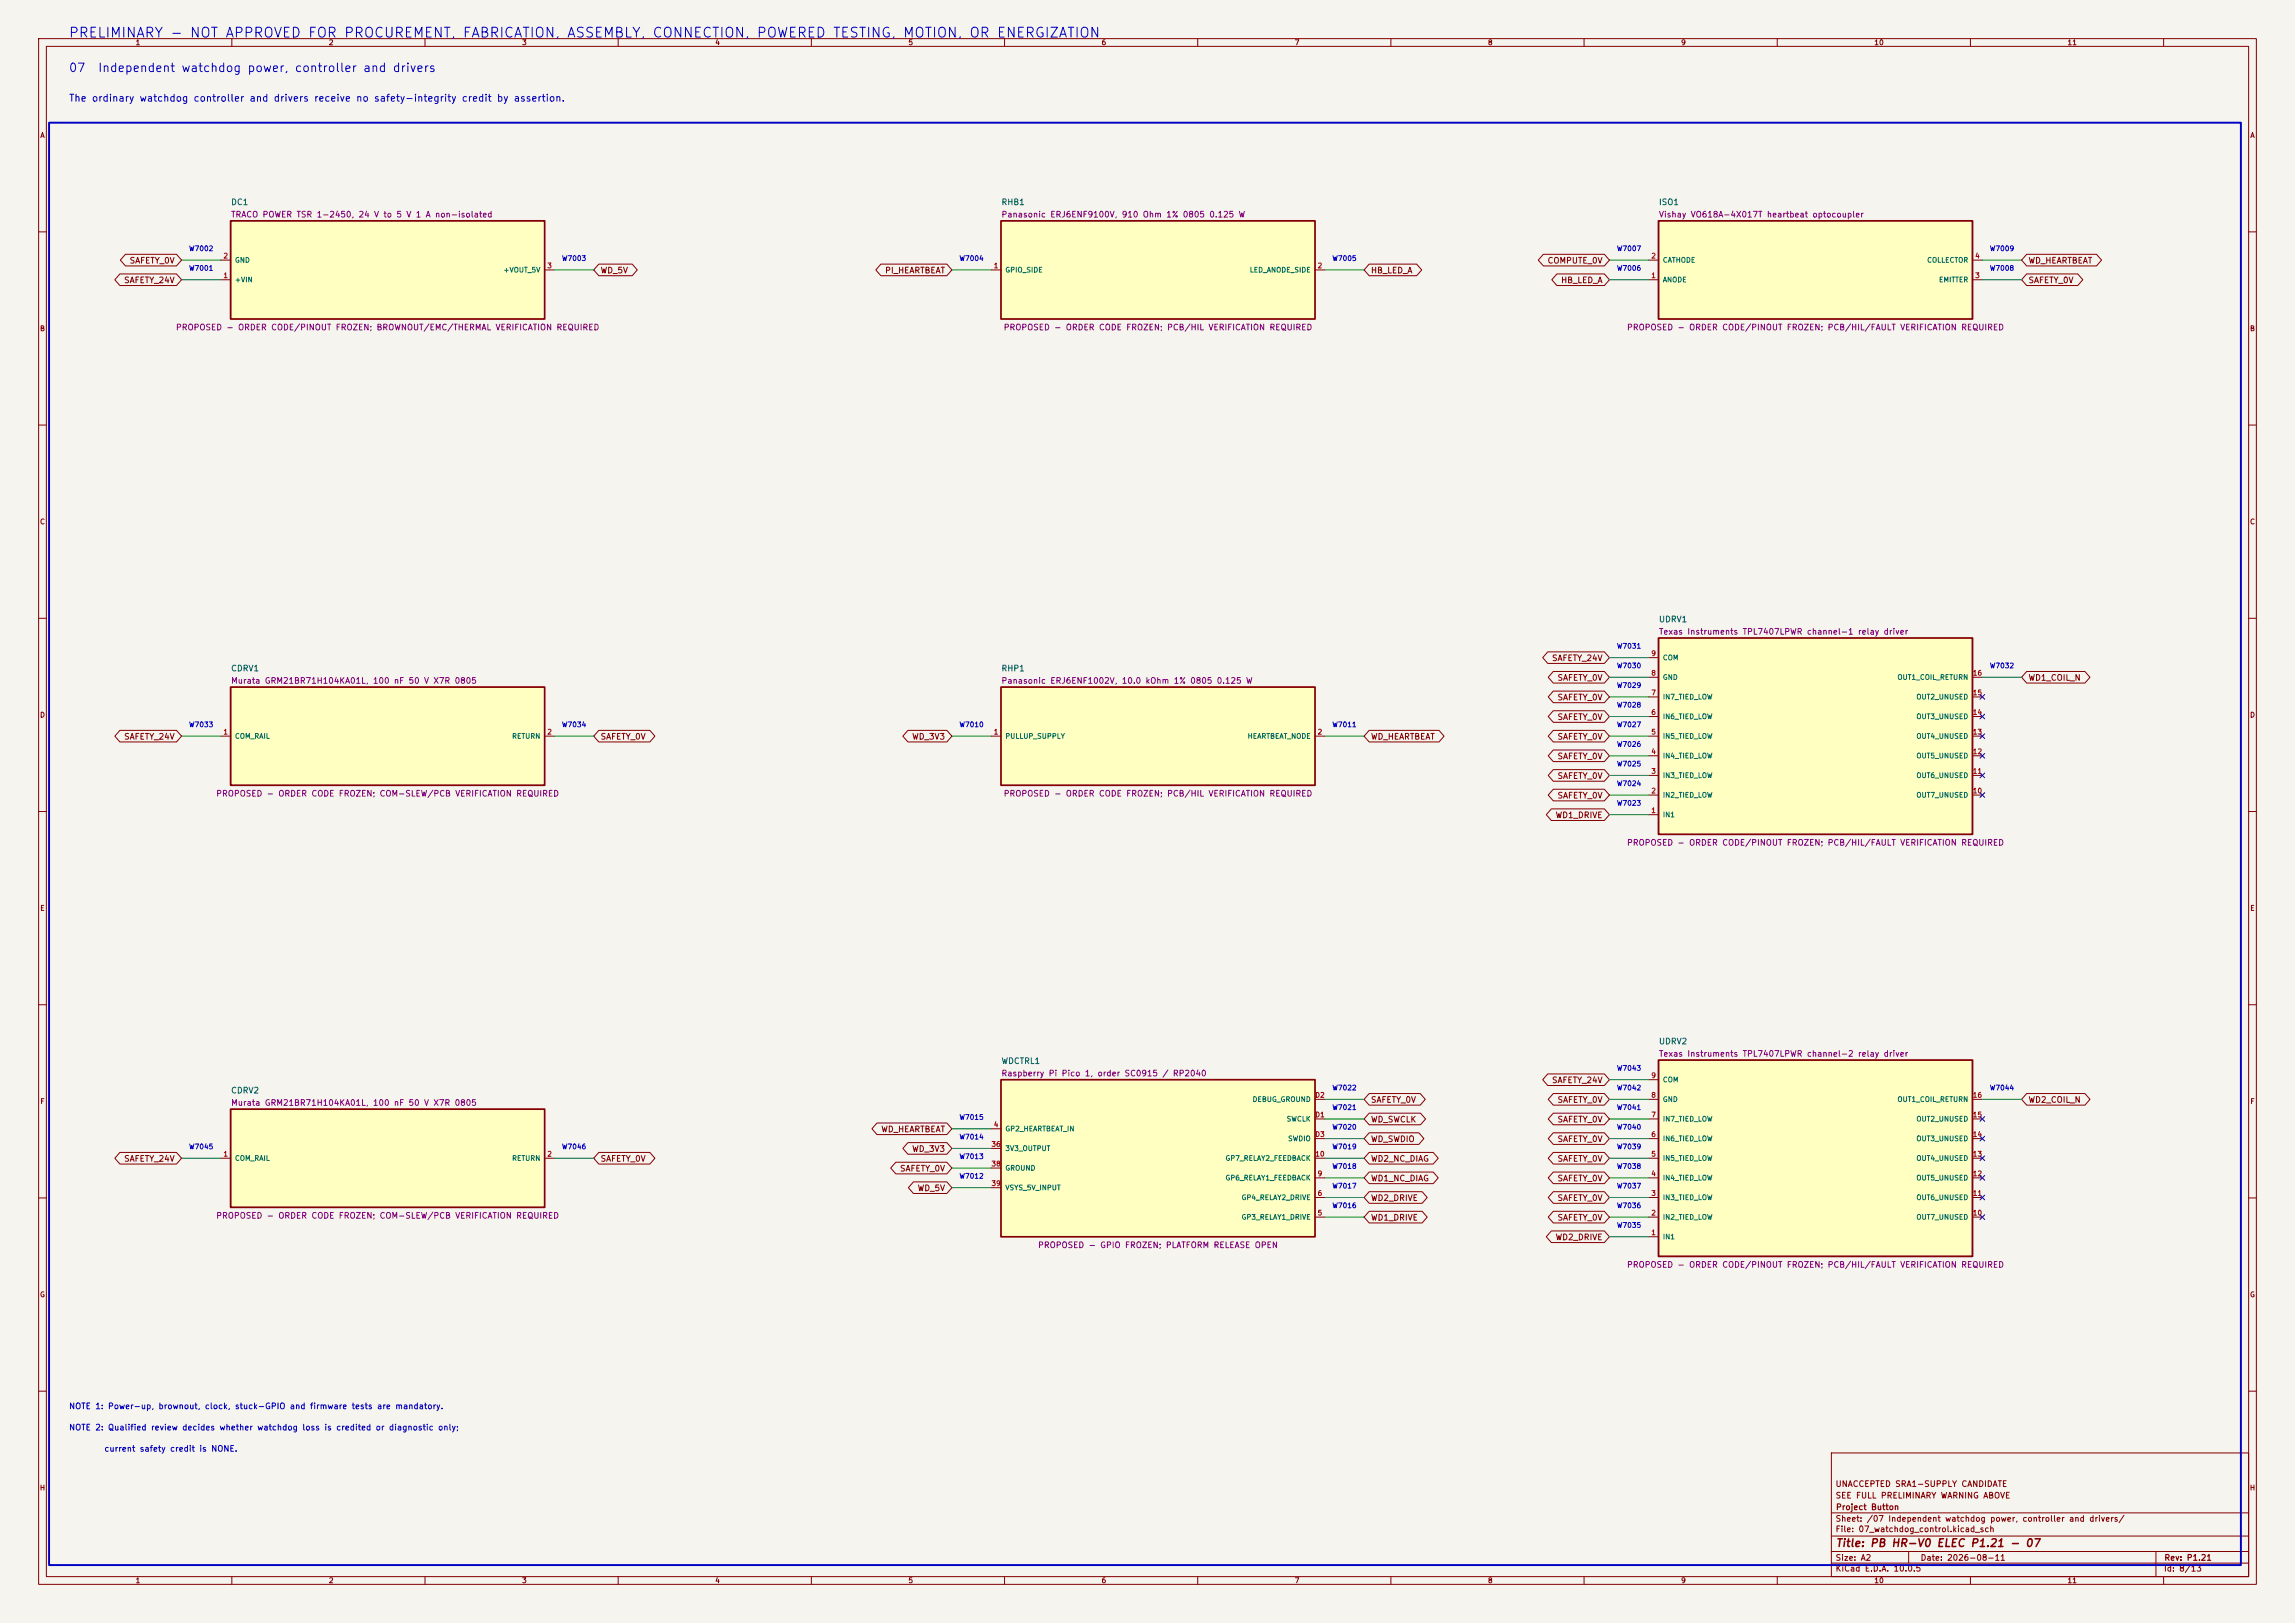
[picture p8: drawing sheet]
<svg xmlns="http://www.w3.org/2000/svg" width="594mm" height="420mm" viewBox="0 0 594 420" stroke-linecap="round" stroke-linejoin="round" font-family="sans-serif">
<defs><g id="words">
<text font-size="2.5" fill="#0000c2" x="17.6" y="10.4">PRELIMINARY - NOT APPROVED FOR PROCUREMENT, FABRICATION, ASSEMBLY, CONNECTION, POWERED TESTING, MOTION, OR ENERGIZATION</text>
<g font-size="2.2" fill="#0000c2">
<text x="17.7" y="19.2">07</text>
<text x="25.2" y="19.2">Independent watchdog power, controller and drivers</text>
</g>
<text font-size="2" fill="#840000" x="475" y="400.8">Title: PB HR-V0 ELEC P1.21 - 07</text>
<text font-size="1.8" fill="#0000c2" x="17.7" y="26.7">The ordinary watchdog controller and drivers receive no safety-integrity credit by assertion.</text>
<g font-size="1.5" fill="#006464">
<text x="59.7" y="53.4">DC1</text>
<text x="259.1" y="53.4">RHB1</text>
<text x="429.2" y="53.4">ISO1</text>
<text x="429.2" y="161.4">UDRV1</text>
<text x="59.7" y="174.1">CDRV1</text>
<text x="259.1" y="174.1">RHP1</text>
<text x="259.1" y="275.7">WDCTRL1</text>
<text x="429.2" y="270.6">UDRV2</text>
<text x="59.7" y="283.3">CDRV2</text>
</g>
<g font-size="1.5" fill="#840084">
<text x="59.7" y="56.6">TRACO POWER TSR 1-2450, 24 V to 5 V 1 A non-isolated</text>
<text x="259.1" y="56.6">Panasonic ERJ6ENF9100V, 910 Ohm 1% 0805 0.125 W</text>
<text x="429.2" y="56.6">Vishay VO618A-4X017T heartbeat optocoupler</text>
<text x="45.4" y="85.8">PROPOSED - ORDER CODE/PINOUT FROZEN; BROWNOUT/EMC/THERMAL VERIFICATION REQUIRED</text>
<text x="259.6" y="85.8">PROPOSED - ORDER CODE FROZEN; PCB/HIL VERIFICATION REQUIRED</text>
<text x="421" y="85.8">PROPOSED - ORDER CODE/PINOUT FROZEN; PCB/HIL/FAULT VERIFICATION REQUIRED</text>
<text x="429.2" y="164.6">Texas Instruments TPL7407LPWR channel-1 relay driver</text>
<text x="59.7" y="177.3">Murata GRM21BR71H104KA01L, 100 nF 50 V X7R 0805</text>
<text x="259.1" y="177.3">Panasonic ERJ6ENF1002V, 10.0 kOhm 1% 0805 0.125 W</text>
<text x="55.8" y="206.5">PROPOSED - ORDER CODE FROZEN; COM-SLEW/PCB VERIFICATION REQUIRED</text>
<text x="259.6" y="206.5">PROPOSED - ORDER CODE FROZEN; PCB/HIL VERIFICATION REQUIRED</text>
<text x="421" y="219.2">PROPOSED - ORDER CODE/PINOUT FROZEN; PCB/HIL/FAULT VERIFICATION REQUIRED</text>
<text x="429.2" y="273.8">Texas Instruments TPL7407LPWR channel-2 relay driver</text>
<text x="259.1" y="278.9">Raspberry Pi Pico 1, order SC0915 / RP2040</text>
<text x="59.7" y="286.5">Murata GRM21BR71H104KA01L, 100 nF 50 V X7R 0805</text>
<text x="55.8" y="315.7">PROPOSED - ORDER CODE FROZEN; COM-SLEW/PCB VERIFICATION REQUIRED</text>
<text x="268.5" y="323.3">PROPOSED - GPIO FROZEN; PLATFORM RELEASE OPEN</text>
<text x="421" y="328.4">PROPOSED - ORDER CODE/PINOUT FROZEN; PCB/HIL/FAULT VERIFICATION REQUIRED</text>
</g>
<g font-size="1.5" fill="#840000">
<text x="33.4" y="68.6">SAFETY_0V</text>
<text x="155.3" y="71.1">WD_5V</text>
<text x="228.9" y="71.1">PI_HEARTBEAT</text>
<text x="354.7" y="71.1">HB_LED_A</text>
<text x="400.4" y="68.6">COMPUTE_0V</text>
<text x="524.9" y="68.6">WD_HEARTBEAT</text>
<text x="32" y="73.6">SAFETY_24V</text>
<text x="403.9" y="73.6">HB_LED_A</text>
<text x="524.9" y="73.6">SAFETY_0V</text>
<text x="401.6" y="171.4">SAFETY_24V</text>
<text x="403" y="176.5">SAFETY_0V</text>
<text x="524.9" y="176.5">WD1_COIL_N</text>
<text x="403" y="181.6">SAFETY_0V</text>
<text x="32" y="191.7">SAFETY_24V</text>
<text x="155.3" y="191.7">SAFETY_0V</text>
<text x="235.9" y="191.7">WD_3V3</text>
<text x="354.7" y="191.7">WD_HEARTBEAT</text>
<text x="403" y="186.7">SAFETY_0V</text>
<text x="403" y="191.7">SAFETY_0V</text>
<text x="403" y="196.8">SAFETY_0V</text>
<text x="403" y="201.9">SAFETY_0V</text>
<text x="403" y="207">SAFETY_0V</text>
<text x="402.5" y="212.1">WD1_DRIVE</text>
<text x="401.6" y="280.6">SAFETY_24V</text>
<text x="354.7" y="285.7">SAFETY_0V</text>
<text x="403" y="285.7">SAFETY_0V</text>
<text x="524.9" y="285.7">WD2_COIL_N</text>
<text x="227.9" y="293.3">WD_HEARTBEAT</text>
<text x="354.7" y="290.8">WD_SWCLK</text>
<text x="403" y="290.8">SAFETY_0V</text>
<text x="235.9" y="298.4">WD_3V3</text>
<text x="354.7" y="295.9">WD_SWDIO</text>
<text x="403" y="295.9">SAFETY_0V</text>
<text x="32" y="301">SAFETY_24V</text>
<text x="155.3" y="301">SAFETY_0V</text>
<text x="232.8" y="303.5">SAFETY_0V</text>
<text x="354.7" y="301">WD2_NC_DIAG</text>
<text x="403" y="301">SAFETY_0V</text>
<text x="237.4" y="308.6">WD_5V</text>
<text x="354.7" y="306">WD1_NC_DIAG</text>
<text x="354.7" y="311.1">WD2_DRIVE</text>
<text x="403" y="306">SAFETY_0V</text>
<text x="403" y="311.1">SAFETY_0V</text>
<text x="354.7" y="316.2">WD1_DRIVE</text>
<text x="403" y="316.2">SAFETY_0V</text>
<text x="402.5" y="321.3">WD2_DRIVE</text>
<text x="475" y="388.1">SEE FULL PRELIMINARY WARNING ABOVE</text>
<text x="475" y="385.1">UNACCEPTED SRA1-SUPPLY CANDIDATE</text>
<text x="475" y="394.1">Sheet: /07 Independent watchdog power, controller and drivers/</text>
<text x="475.1" y="391.1">Project Button</text>
<text x="475" y="396.8">File: 07_watchdog_control.kicad_sch</text>
<text x="475" y="407">KiCad E.D.A. 10.0.5</text>
<text x="475" y="404.2">Size: A2</text>
<text x="497" y="404.2">Date: 2026-08-11</text>
<text x="560" y="407">Id: 8/13</text>
<text x="560.1" y="404.2">Rev: P1.21</text>
</g>
<g font-size="1.5" fill="#0000c2">
<text x="17.7" y="365">NOTE 1: Power-up, brownout, clock, stuck-GPIO and firmware tests are mandatory.</text>
<text x="17.7" y="370.5">NOTE 2: Qualified review decides whether watchdog loss is credited or diagnostic only;</text>
<text x="26.9" y="376">current safety credit is NONE.</text>
</g>
<g font-size="1.3" fill="#840000">
<text x="35" y="12">1</text>
<text x="85" y="12">2</text>
<text x="135" y="12">3</text>
<text x="185" y="12">4</text>
<text x="235" y="12">5</text>
<text x="285" y="12">6</text>
<text x="335" y="12">7</text>
<text x="385" y="12">8</text>
<text x="435" y="12">9</text>
<text x="485" y="12">10</text>
<text x="535" y="12">11</text>
<text x="10.3" y="36">A</text>
<text x="582.3" y="36">A</text>
<text x="10.2" y="86">B</text>
<text x="582.2" y="86">B</text>
<text x="10.2" y="136">C</text>
<text x="582.2" y="136">C</text>
<text x="10.2" y="186">D</text>
<text x="582.2" y="186">D</text>
<text x="10.3" y="236">E</text>
<text x="582.3" y="236">E</text>
<text x="10.3" y="286">F</text>
<text x="582.3" y="286">F</text>
<text x="10.2" y="336">G</text>
<text x="582.2" y="336">G</text>
<text x="10.2" y="386">H</text>
<text x="582.2" y="386">H</text>
<text x="35" y="410">1</text>
<text x="85" y="410">2</text>
<text x="135" y="410">3</text>
<text x="185" y="410">4</text>
<text x="235" y="410">5</text>
<text x="285" y="410">6</text>
<text x="335" y="410">7</text>
<text x="385" y="410">8</text>
<text x="435" y="410">9</text>
<text x="485" y="410">10</text>
<text x="535" y="410">11</text>
</g>
<g font-size="1.3" fill="#0000c2">
<text x="48.8" y="65.3">W7002</text>
<text x="418.4" y="65.3">W7007</text>
<text x="514.9" y="65.3">W7009</text>
<text x="48.8" y="70.4">W7001</text>
<text x="145.3" y="67.8">W7003</text>
<text x="248.2" y="67.8">W7004</text>
<text x="344.7" y="67.8">W7005</text>
<text x="418.4" y="70.4">W7006</text>
<text x="514.9" y="70.4">W7008</text>
<text x="418.4" y="168.2">W7031</text>
<text x="418.4" y="173.2">W7030</text>
<text x="514.9" y="173.2">W7032</text>
<text x="418.4" y="178.3">W7029</text>
<text x="418.4" y="183.4">W7028</text>
<text x="48.8" y="188.5">W7033</text>
<text x="145.3" y="188.5">W7034</text>
<text x="248.2" y="188.5">W7010</text>
<text x="344.7" y="188.5">W7011</text>
<text x="418.4" y="188.5">W7027</text>
<text x="418.4" y="193.6">W7026</text>
<text x="418.4" y="198.6">W7025</text>
<text x="418.4" y="203.7">W7024</text>
<text x="418.4" y="208.8">W7023</text>
<text x="418.4" y="277.4">W7043</text>
<text x="344.7" y="282.5">W7022</text>
<text x="344.7" y="287.5">W7021</text>
<text x="418.4" y="287.5">W7041</text>
<text x="418.4" y="282.5">W7042</text>
<text x="514.9" y="282.5">W7044</text>
<text x="248.2" y="290.1">W7015</text>
<text x="344.7" y="292.6">W7020</text>
<text x="418.4" y="292.6">W7040</text>
<text x="48.8" y="297.7">W7045</text>
<text x="145.3" y="297.7">W7046</text>
<text x="248.2" y="295.2">W7014</text>
<text x="344.7" y="297.7">W7019</text>
<text x="418.4" y="297.7">W7039</text>
<text x="248.2" y="300.2">W7013</text>
<text x="248.2" y="305.3">W7012</text>
<text x="344.7" y="302.8">W7018</text>
<text x="418.4" y="302.8">W7038</text>
<text x="344.7" y="307.9">W7017</text>
<text x="418.4" y="307.9">W7037</text>
<text x="344.7" y="312.9">W7016</text>
<text x="418.4" y="312.9">W7036</text>
<text x="418.4" y="318">W7035</text>
</g>
<g font-size="1.3" fill="#a90000">
<text x="57.7" y="67.2">2</text>
<text x="141.5" y="69.7">3</text>
<text x="257.1" y="69.7">1</text>
<text x="340.9" y="69.7">2</text>
<text x="427.3" y="67.2">2</text>
<text x="511.1" y="67.2">4</text>
<text x="57.7" y="72.3">1</text>
<text x="427.3" y="72.3">1</text>
<text x="511.1" y="72.3">3</text>
<text x="427.3" y="170">9</text>
<text x="427.3" y="175.1">8</text>
<text x="510.5" y="175.1">16</text>
<text x="427.3" y="185.3">6</text>
<text x="427.3" y="180.2">7</text>
<text x="510.5" y="185.3">14</text>
<text x="510.5" y="180.2">15</text>
<text x="57.7" y="190.4">1</text>
<text x="141.5" y="190.4">2</text>
<text x="257.1" y="190.4">1</text>
<text x="340.9" y="190.4">2</text>
<text x="427.3" y="190.4">5</text>
<text x="510.5" y="190.4">13</text>
<text x="427.3" y="195.4">4</text>
<text x="510.5" y="195.4">12</text>
<text x="427.3" y="200.5">3</text>
<text x="510.5" y="200.5">11</text>
<text x="427.3" y="205.6">2</text>
<text x="510.5" y="205.6">10</text>
<text x="427.3" y="210.7">1</text>
<text x="427.3" y="279.3">9</text>
<text x="340.3" y="284.3">D2</text>
<text x="427.3" y="284.3">8</text>
<text x="510.5" y="284.3">16</text>
<text x="257.1" y="292">4</text>
<text x="340.3" y="289.4">D1</text>
<text x="427.3" y="289.4">7</text>
<text x="510.5" y="289.4">15</text>
<text x="57.7" y="299.6">1</text>
<text x="141.5" y="299.6">2</text>
<text x="256.5" y="297">36</text>
<text x="340.3" y="294.5">D3</text>
<text x="340.3" y="299.6">10</text>
<text x="427.3" y="299.6">5</text>
<text x="427.3" y="294.5">6</text>
<text x="510.5" y="299.6">13</text>
<text x="510.5" y="294.5">14</text>
<text x="256.5" y="302.1">38</text>
<text x="340.9" y="304.7">9</text>
<text x="427.3" y="304.7">4</text>
<text x="510.5" y="304.7">12</text>
<text x="256.5" y="307.2">39</text>
<text x="340.9" y="309.7">6</text>
<text x="427.3" y="309.7">3</text>
<text x="510.5" y="309.7">11</text>
<text x="340.9" y="314.8">5</text>
<text x="427.3" y="314.8">2</text>
<text x="510.5" y="314.8">10</text>
<text x="427.3" y="319.9">1</text>
</g>
<g font-size="1.3" fill="#006464">
<text x="60.7" y="68.3">GND</text>
<text x="130.2" y="70.8">+VOUT_5V</text>
<text x="260.1" y="70.8">GPIO_SIDE</text>
<text x="323.3" y="70.8">LED_ANODE_SIDE</text>
<text x="430.2" y="68.3">CATHODE</text>
<text x="498.7" y="68.3">COLLECTOR</text>
<text x="60.7" y="73.4">+VIN</text>
<text x="430.2" y="73.4">ANODE</text>
<text x="501.7" y="73.4">EMITTER</text>
<text x="430.2" y="171.1">COM</text>
<text x="430.2" y="176.2">GND</text>
<text x="491" y="176.2">OUT1_COIL_RETURN</text>
<text x="430.2" y="181.3">IN7_TIED_LOW</text>
<text x="495.9" y="181.3">OUT2_UNUSED</text>
<text x="60.7" y="191.5">COM_RAIL</text>
<text x="132.4" y="191.5">RETURN</text>
<text x="260.1" y="191.5">PULLUP_SUPPLY</text>
<text x="322.8" y="191.5">HEARTBEAT_NODE</text>
<text x="430.2" y="191.5">IN5_TIED_LOW</text>
<text x="430.2" y="186.4">IN6_TIED_LOW</text>
<text x="495.9" y="191.5">OUT4_UNUSED</text>
<text x="495.9" y="186.4">OUT3_UNUSED</text>
<text x="430.2" y="196.5">IN4_TIED_LOW</text>
<text x="495.9" y="196.5">OUT5_UNUSED</text>
<text x="430.2" y="201.6">IN3_TIED_LOW</text>
<text x="495.9" y="201.6">OUT6_UNUSED</text>
<text x="430.2" y="206.7">IN2_TIED_LOW</text>
<text x="495.9" y="206.7">OUT7_UNUSED</text>
<text x="430.2" y="211.8">IN1</text>
<text x="430.2" y="280.4">COM</text>
<text x="324.1" y="285.4">DEBUG_GROUND</text>
<text x="430.2" y="285.4">GND</text>
<text x="491" y="285.4">OUT1_COIL_RETURN</text>
<text x="260.1" y="293.1">GP2_HEARTBEAT_IN</text>
<text x="332.9" y="290.5">SWCLK</text>
<text x="430.2" y="290.5">IN7_TIED_LOW</text>
<text x="495.9" y="290.5">OUT2_UNUSED</text>
<text x="260.1" y="298.1">3V3_OUTPUT</text>
<text x="333.3" y="295.6">SWDIO</text>
<text x="430.2" y="295.6">IN6_TIED_LOW</text>
<text x="495.9" y="295.6">OUT3_UNUSED</text>
<text x="60.7" y="300.7">COM_RAIL</text>
<text x="132.4" y="300.7">RETURN</text>
<text x="260.1" y="303.2">GROUND</text>
<text x="317" y="305.8">GP6_RELAY1_FEEDBACK</text>
<text x="317" y="300.7">GP7_RELAY2_FEEDBACK</text>
<text x="430.2" y="305.8">IN4_TIED_LOW</text>
<text x="430.2" y="300.7">IN5_TIED_LOW</text>
<text x="495.9" y="305.8">OUT5_UNUSED</text>
<text x="495.9" y="300.7">OUT4_UNUSED</text>
<text x="260.1" y="308.3">VSYS_5V_INPUT</text>
<text x="321.2" y="310.8">GP4_RELAY2_DRIVE</text>
<text x="430.2" y="310.8">IN3_TIED_LOW</text>
<text x="495.9" y="310.8">OUT6_UNUSED</text>
<text x="321.2" y="315.9">GP3_RELAY1_DRIVE</text>
<text x="430.2" y="315.9">IN2_TIED_LOW</text>
<text x="495.9" y="315.9">OUT7_UNUSED</text>
<text x="430.2" y="321">IN1</text>
</g>
</g></defs>
<path d="M0 0h594v420h-594z" fill="#f5f4ef" stroke="#f5f4ef" stroke-width=".26"/>
<g fill="none" stroke="#840000" stroke-width=".26">
<path d="M10 10h574v400h-574zM12 12h570v396h-570zM60 10v2M110 10v2M160 10v2M210 10v2M260 10v2M310 10v2M360 10v2M410 10v2M460 10v2M510 10v2"/>
<path d="M560 10v2M10 60h2M582 60h2M10 110h2M582 110h2M10 160h2M582 160h2M10 210h2M582 210h2M10 260h2M582 260h2M10 310h2"/>
<path d="M582 310h2M10 360h2M474 376h108v32h-108zM582 360h2M474 397.5h108M474 391.5h108M60 408v2M110 408v2M160 408v2M210 408v2M260 408v2M310 408v2"/>
<path d="M360 408v2M410 408v2M460 408v2M474 404.5h108M474 401.5h108M494 401.5v3M510 408v2M558 401.5v6.5M560 408v2"/>
</g>
<path d="M259.1 57.2h81.3v25.4h-81.3z" fill="#ffffc2"/>
<path d="M259.1 57.2h81.3v25.4h-81.3z" fill="none" stroke="#840000" stroke-width=".45"/>
<path d="M256.5 69.9h2.6M340.4 69.9h2.5" fill="none" stroke="#840000" stroke-width=".26"/>
<path d="M429.3 57.2h81.2v25.4h-81.2z" fill="#ffffc2"/>
<path d="M429.3 57.2h81.2v25.4h-81.2z" fill="none" stroke="#840000" stroke-width=".45"/>
<path d="M426.7 72.4h2.6M426.7 67.3h2.6M510.5 72.4h2.6M510.5 67.3h2.6" fill="none" stroke="#840000" stroke-width=".26"/>
<path d="M59.7 177.8h81.3v25.4h-81.3z" fill="#ffffc2"/>
<path d="M59.7 177.8h81.3v25.4h-81.3z" fill="none" stroke="#840000" stroke-width=".45"/>
<path d="M57.1 190.5h2.6M141 190.5h2.5" fill="none" stroke="#840000" stroke-width=".26"/>
<path d="M59.7 57.2h81.3v25.4h-81.3z" fill="#ffffc2"/>
<path d="M59.7 57.2h81.3v25.4h-81.3z" fill="none" stroke="#840000" stroke-width=".45"/>
<path d="M57.1 72.4h2.6M57.1 67.3h2.6M141 69.9h2.5" fill="none" stroke="#840000" stroke-width=".26"/>
<path d="M429.3 274.3h81.2v50.8h-81.2z" fill="#ffffc2"/>
<path d="M429.3 274.3h81.2v50.8h-81.2z" fill="none" stroke="#840000" stroke-width=".45"/>
<g fill="none" stroke="#840000" stroke-width=".26">
<path d="M426.7 279.4h2.6M426.7 299.7h2.6M426.7 294.6h2.6M426.7 289.6h2.6M426.7 284.5h2.6M510.5 299.7h2.6M510.5 294.6h2.6M510.5 289.6h2.6M510.5 284.5h2.6M426.7 315h2.6M426.7 309.9h2.6M426.7 304.8h2.6"/>
<path d="M510.5 315h2.6M510.5 309.9h2.6M510.5 304.8h2.6M426.7 320h2.6"/>
</g>
<path d="M259.1 279.4h81.3v40.6h-81.3z" fill="#ffffc2"/>
<path d="M259.1 279.4h81.3v40.6h-81.3z" fill="none" stroke="#840000" stroke-width=".45"/>
<path d="M256.5 292.1h2.6M256.5 297.2h2.6M340.4 299.7h2.5M340.4 289.6h2.5M340.4 284.5h2.5M340.4 294.6h2.5M256.5 302.3h2.6M256.5 307.3h2.6M340.4 315h2.5M340.4 309.9h2.5M340.4 304.8h2.5" fill="none" stroke="#840000" stroke-width=".26"/>
<path d="M59.7 287h81.3v25.4h-81.3z" fill="#ffffc2"/>
<path d="M59.7 287h81.3v25.4h-81.3z" fill="none" stroke="#840000" stroke-width=".45"/>
<path d="M57.1 299.7h2.6M141 299.7h2.5" fill="none" stroke="#840000" stroke-width=".26"/>
<path d="M429.3 165.1h81.2v50.8h-81.2z" fill="#ffffc2"/>
<path d="M429.3 165.1h81.2v50.8h-81.2z" fill="none" stroke="#840000" stroke-width=".45"/>
<g fill="none" stroke="#840000" stroke-width=".26">
<path d="M426.7 175.3h2.6M426.7 170.2h2.6M510.5 175.3h2.6M426.7 195.6h2.6M426.7 190.5h2.6M426.7 185.4h2.6M426.7 180.3h2.6M510.5 195.6h2.6M510.5 190.5h2.6M510.5 185.4h2.6M510.5 180.3h2.6M426.7 210.8h2.6"/>
<path d="M426.7 205.7h2.6M426.7 200.7h2.6M510.5 205.7h2.6M510.5 200.7h2.6"/>
</g>
<path d="M259.1 177.8h81.3v25.4h-81.3z" fill="#ffffc2"/>
<path d="M259.1 177.8h81.3v25.4h-81.3z" fill="none" stroke="#840000" stroke-width=".45"/>
<g fill="none" stroke="#840000" stroke-width=".26">
<path d="M31 70.9h14.7l1.3 1.5-1.3 1.5h-14.7l-1.3-1.5zM32.5 65.8h13.2l1.3 1.5-1.3 1.5h-13.2l-1.4-1.5zM155 68.3h8.6l1.3 1.6-1.3 1.5h-8.6l-1.3-1.5zM228 68.3h17.1l1.3 1.6-1.3 1.5h-17.1l-1.3-1.5zM354.4 68.3h12.3l1.3 1.6-1.3 1.5h-12.3l-1.3-1.5zM399.5 65.8h15.7l1.4 1.5-1.4 1.5h-15.7l-1.4-1.5zM403 70.9h12.2l1.4 1.5-1.4 1.5h-12.2l-1.4-1.5zM524.6 65.8h18l1.3 1.5-1.3 1.5h-18l-1.4-1.5zM524.6 70.9h13.2l1.3 1.5-1.3 1.5h-13.2l-1.4-1.5zM400.6 168.7h14.6l1.4 1.5-1.4 1.5h-14.6l-1.3-1.5zM402 173.8h13.2l1.4 1.5-1.4 1.5h-13.2l-1.3-1.5zM402 178.8h13.2l1.4 1.5-1.4 1.5h-13.2l-1.3-1.5z"/>
<path d="M524.6 173.8h15l1.3 1.5-1.3 1.5h-15l-1.4-1.5zM31 189h14.7l1.3 1.5-1.3 1.5h-14.7l-1.3-1.5zM155 189h13.2l1.3 1.5-1.3 1.5h-13.2l-1.3-1.5zM235 189h10.1l1.3 1.5-1.3 1.5h-10.1l-1.3-1.5zM256.5 190.5h2.6M340.4 190.5h2.5M354.4 189h18l1.4 1.5-1.4 1.5h-18l-1.3-1.5zM402 199.2h13.2l1.4 1.5-1.4 1.5h-13.2l-1.3-1.5zM402 194.1h13.2l1.4 1.5-1.4 1.5h-13.2l-1.3-1.5zM402 183.9h13.2l1.4 1.5-1.4 1.5h-13.2l-1.3-1.5zM402 189h13.2l1.4 1.5-1.4 1.5h-13.2l-1.3-1.5zM401.5 209.3h13.7l1.4 1.5-1.4 1.5h-13.7l-1.3-1.5z"/>
<path d="M402 204.2h13.2l1.4 1.5-1.4 1.5h-13.2l-1.3-1.5zM400.6 277.9h14.6l1.4 1.5-1.4 1.5h-14.6l-1.3-1.5zM31 298.2h14.7l1.3 1.5-1.3 1.5h-14.7l-1.3-1.5zM155 298.2h13.2l1.3 1.5-1.3 1.5h-13.2l-1.3-1.5zM227 290.6h18.1l1.3 1.5-1.3 1.5h-18.1l-1.3-1.5zM235 295.7h10.1l1.3 1.5-1.3 1.5h-10.1l-1.3-1.5zM354.4 288.1h13.3l1.3 1.5-1.3 1.5h-13.3l-1.3-1.5zM354.4 298.2h16.5l1.4 1.5-1.4 1.5h-16.5l-1.3-1.5zM354.4 293.1h12.8l1.3 1.5-1.3 1.5h-12.8l-1.3-1.5zM354.4 283h13.2l1.3 1.5-1.3 1.5h-13.2l-1.3-1.5zM402 283h13.2l1.4 1.5-1.4 1.5h-13.2l-1.3-1.5zM402 288.1h13.2l1.4 1.5-1.4 1.5h-13.2l-1.3-1.5z"/>
<path d="M402 293.1h13.2l1.4 1.5-1.4 1.5h-13.2l-1.3-1.5zM402 298.2h13.2l1.4 1.5-1.4 1.5h-13.2l-1.3-1.5zM524.6 283h15l1.3 1.5-1.3 1.5h-15l-1.4-1.5zM231.8 300.8h13.3l1.3 1.5-1.3 1.5h-13.3l-1.3-1.5zM236.4 305.8h8.7l1.3 1.5-1.3 1.5h-8.7l-1.3-1.5zM354.4 313.5h13.7l1.3 1.5-1.3 1.5h-13.7l-1.3-1.5zM354.4 303.3h16.5l1.4 1.5-1.4 1.5h-16.5l-1.3-1.5zM354.4 308.4h13.7l1.3 1.5-1.3 1.5h-13.7l-1.3-1.5zM401.5 318.5h13.7l1.4 1.5-1.4 1.5h-13.7l-1.3-1.5zM402 303.3h13.2l1.4 1.5-1.4 1.5h-13.2l-1.3-1.5zM402 308.4h13.2l1.4 1.5-1.4 1.5h-13.2l-1.3-1.5zM402 313.5h13.2l1.4 1.5-1.4 1.5h-13.2l-1.3-1.5z"/>
</g>
<g fill="none" stroke="#009600" stroke-width=".26">
<path d="M47 67.3h10.1M47 72.4h10.1M143.5 69.9h10.2M246.4 69.9h10.1M342.9 69.9h10.2M416.6 67.3h10.1M416.6 72.4h10.1M513.1 67.3h10.1M513.1 72.4h10.1M416.6 175.3h10.1M416.6 170.2h10.1M513.1 175.3h10.1"/>
<path d="M47 190.5h10.1M143.5 190.5h10.2M246.4 190.5h10.1M342.9 190.5h10.2M416.6 190.5h10.1M416.6 185.4h10.1M416.6 180.3h10.1M416.6 195.6h10.1M416.6 200.7h10.1M416.6 210.8h10.1M416.6 205.7h10.1M416.6 279.4h10.1"/>
<path d="M47 299.7h10.1M143.5 299.7h10.2M246.4 297.2h10.1M246.4 292.1h10.1M342.9 289.6h10.2M342.9 284.5h10.2M342.9 299.7h10.2M342.9 294.6h10.2M416.6 289.6h10.1M416.6 284.5h10.1M416.6 299.7h10.1M416.6 294.6h10.1"/>
<path d="M513.1 284.5h10.1M246.4 307.3h10.1M246.4 302.3h10.1M342.9 315h10.2M342.9 309.9h10.2M342.9 304.8h10.2M416.6 315h10.1M416.6 309.9h10.1M416.6 304.8h10.1M416.6 320h10.1"/>
</g>
<g fill="none" stroke="#000084" stroke-width=".26">
<path d="M512.5 179.7l1.2 1.2M513.7 179.7l-1.2 1.2M512.5 195l1.2 1.2M512.5 189.9l1.2 1.2M512.5 184.8l1.2 1.2M513.7 195l-1.2 1.2M513.7 189.9l-1.2 1.2M513.7 184.8l-1.2 1.2M512.5 205.1l1.2 1.2M512.5 200.1l1.2 1.2M513.7 205.1l-1.2 1.2M513.7 200.1l-1.2 1.2"/>
<path d="M512.5 294l1.2 1.2M512.5 289l1.2 1.2M512.5 299.1l1.2 1.2M513.7 294l-1.2 1.2M513.7 289l-1.2 1.2M513.7 299.1l-1.2 1.2M512.5 314.4l1.2 1.2M512.5 309.3l1.2 1.2M512.5 304.2l1.2 1.2M513.7 314.4l-1.2 1.2M513.7 309.3l-1.2 1.2M513.7 304.2l-1.2 1.2"/>
</g>
<path d="M12.7 31.8h567.3v373.2h-567.3z" fill="none" stroke="#0000c2" stroke-width=".5"/>
<use href="#words"/>
</svg>
